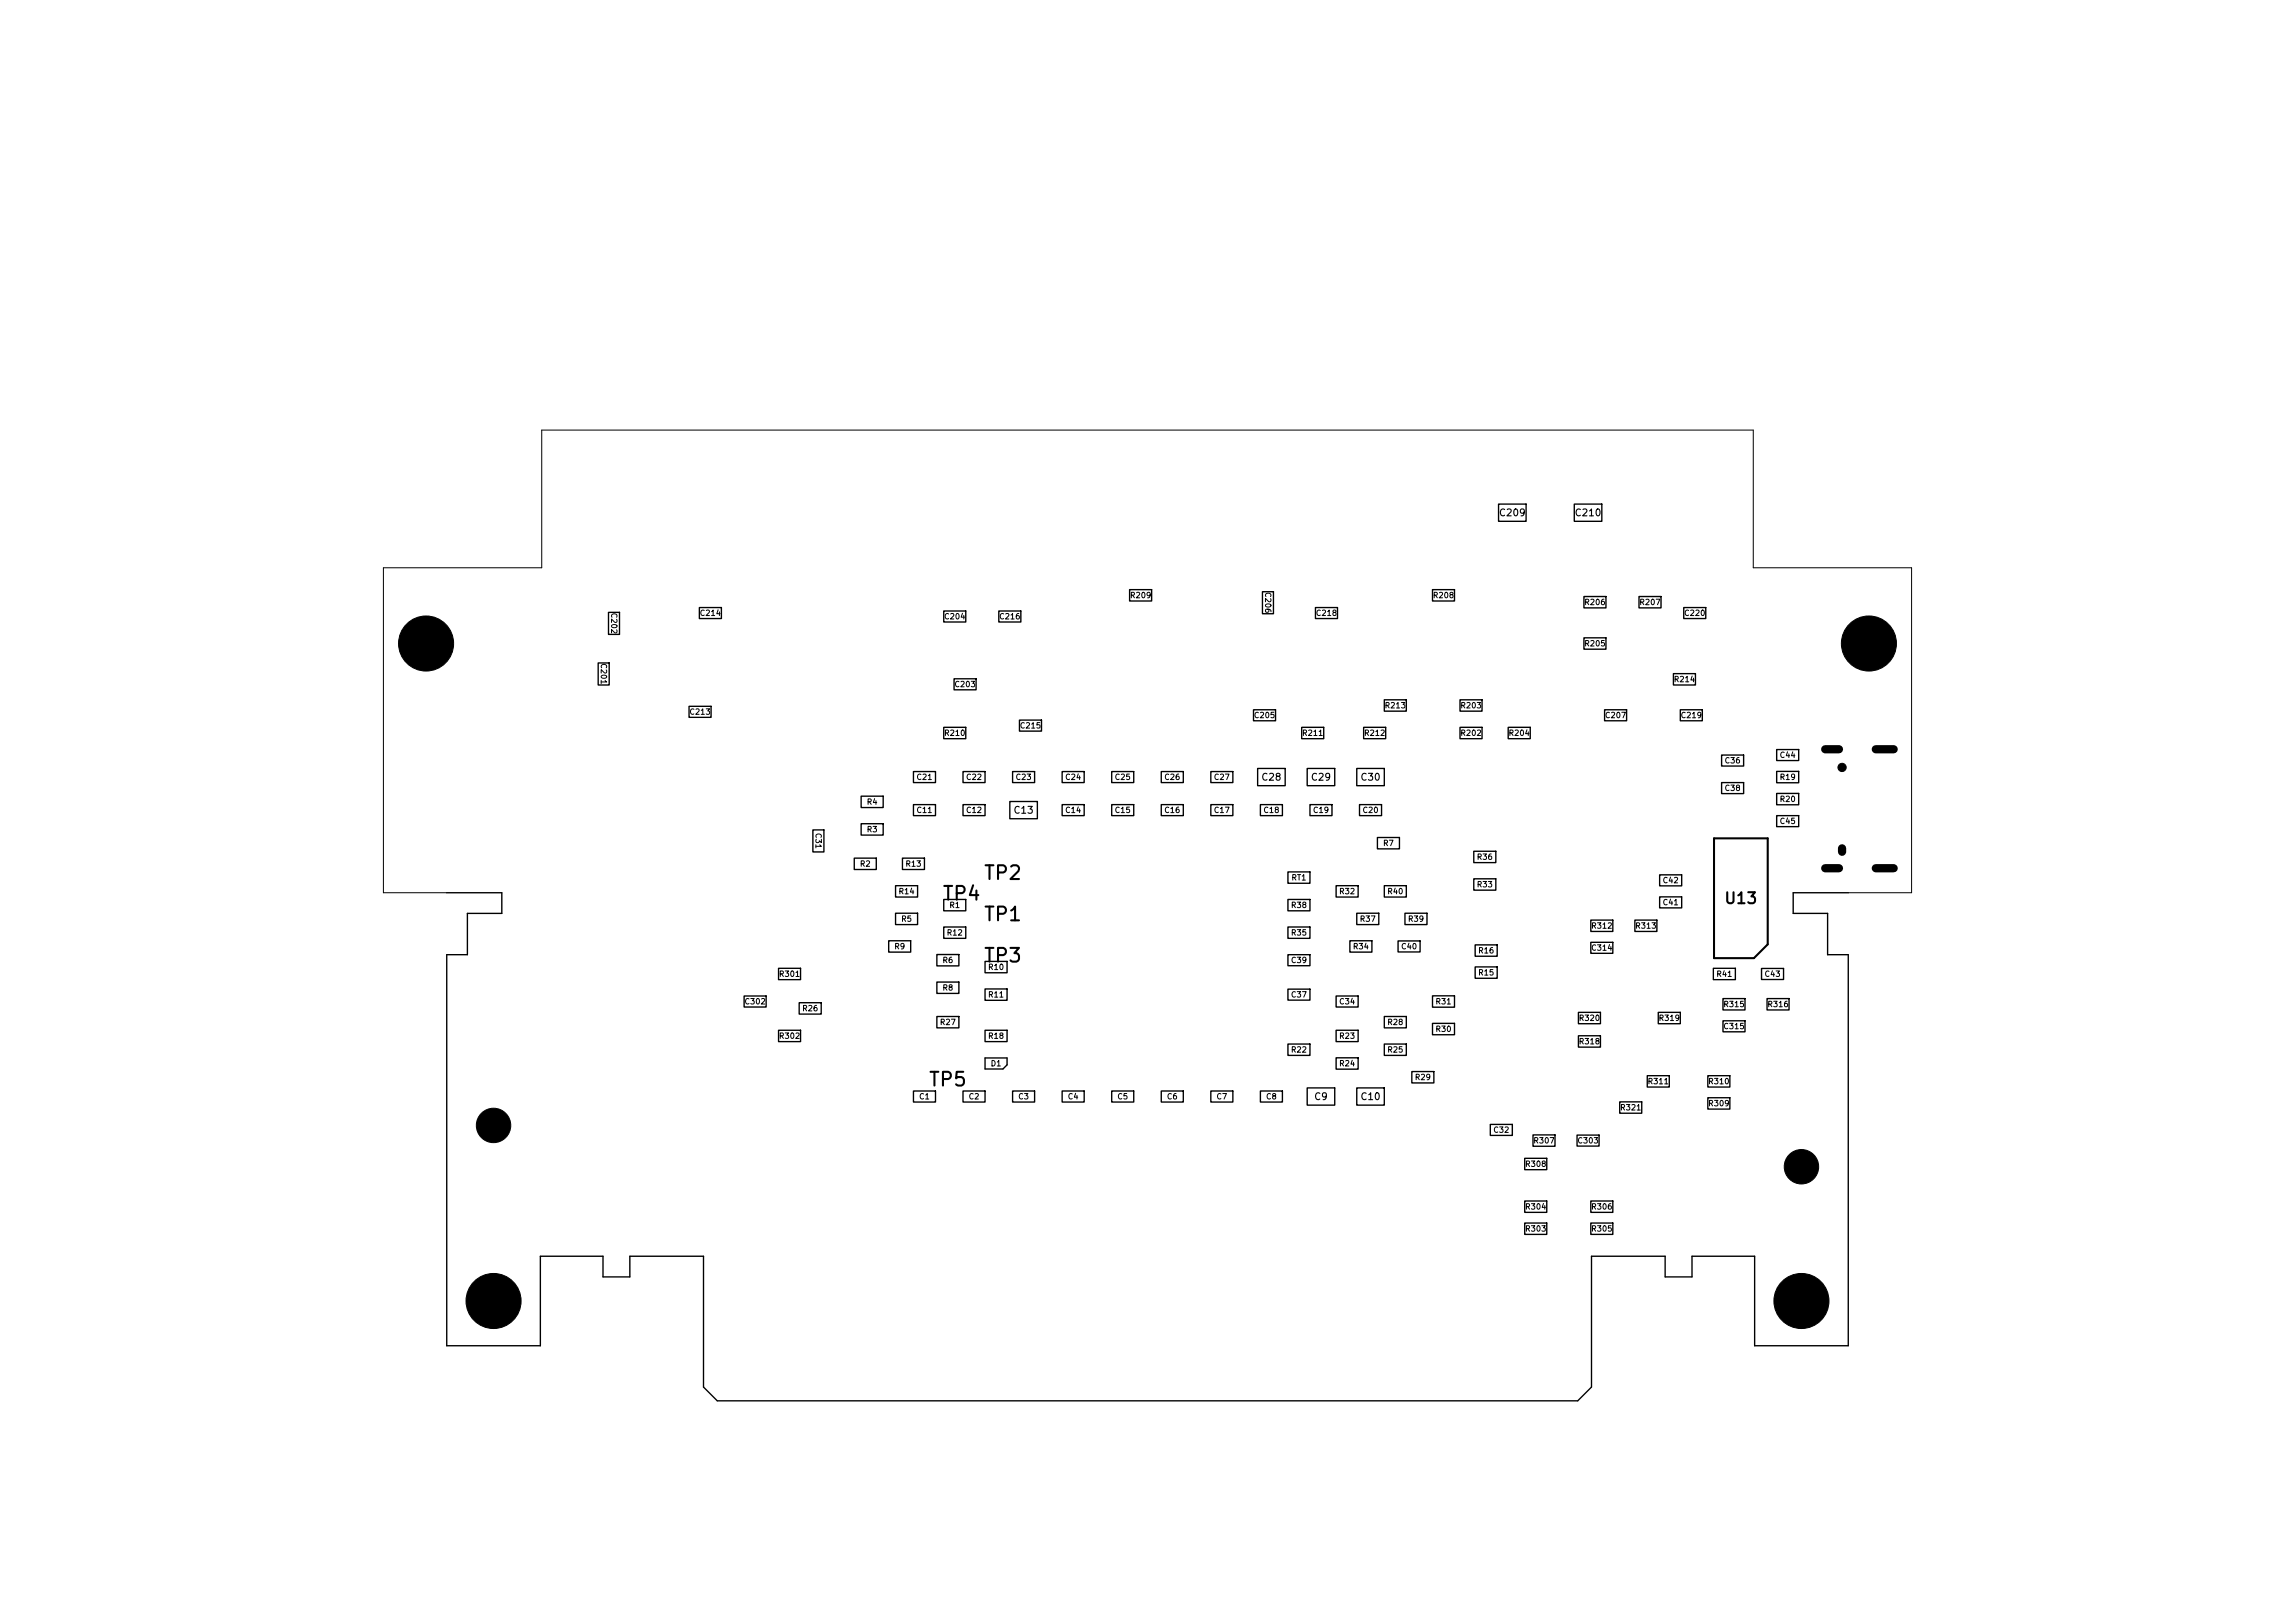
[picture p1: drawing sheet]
<svg xmlns="http://www.w3.org/2000/svg" width="297mm" height="210mm" viewBox="0 0 297 210" stroke-linecap="round" stroke-linejoin="round" font-family="sans-serif">
<defs><g id="words">
<g font-size="1.8">
<text x="121.9" y="117">TP4</text>
<text x="127.2" y="119.6">TP1</text>
<text x="127.2" y="114.3">TP2</text>
<text x="127.2" y="125">TP3</text>
<text x="120.1" y="141">TP5</text>
</g>
<text font-size="1.4" x="223" y="117.3">U13</text>
<g font-size=".9">
<text x="193.9" y="67">C209</text>
<text x="203.7" y="67">C210</text>
<text x="163.2" y="101.2">C28</text>
<text x="169.6" y="101.2">C29</text>
<text x="176" y="101.2">C30</text>
<text x="131.1" y="105.5">C13</text>
<text x="170" y="142.6">C9</text>
<text x="176" y="142.6">C10</text>
</g>
<g font-size=".7">
<text x="146.2" y="77.6">R209</text>
<text x="163.6" y="76.5" transform="rotate(90 163.6 76.5)">C206</text>
<text x="185.4" y="77.6">R208</text>
<text x="78.9" y="79.2" transform="rotate(90 78.9 79.2)">C202</text>
<text x="90.5" y="79.9">C214</text>
<text x="122.1" y="80.3">C204</text>
<text x="129.2" y="80.3">C216</text>
<text x="170.2" y="79.9">C218</text>
<text x="205" y="83.8">R205</text>
<text x="205" y="78.5">R206</text>
<text x="212.1" y="78.5">R207</text>
<text x="217.9" y="79.9">C220</text>
<text x="77.6" y="85.8" transform="rotate(90 77.6 85.8)">C201</text>
<text x="123.4" y="89.1">C203</text>
<text x="216.5" y="88.4">R214</text>
<text x="89.2" y="92.6">C213</text>
<text x="122.1" y="95.4">R210</text>
<text x="131.9" y="94.4">C215</text>
<text x="162.2" y="93.1">C205</text>
<text x="168.4" y="95.4">R211</text>
<text x="176.5" y="95.4">R212</text>
<text x="179.1" y="91.8">R213</text>
<text x="188.9" y="91.8">R203</text>
<text x="188.9" y="95.4">R202</text>
<text x="195.2" y="95.4">R204</text>
<text x="207.6" y="93.1">C207</text>
<text x="217.4" y="93.1">C219</text>
<text x="118.5" y="101.1">C21</text>
<text x="124.9" y="101.1">C22</text>
<text x="131.4" y="101.1">C23</text>
<text x="137.8" y="101.1">C24</text>
<text x="144.2" y="101.1">C25</text>
<text x="150.6" y="101.1">C26</text>
<text x="157" y="101.1">C27</text>
<text x="223.1" y="99">C36</text>
<text x="230.2" y="98.2">C44</text>
<text x="230.2" y="101.1">R19</text>
<text x="105.4" y="107.7" transform="rotate(90 105.4 107.7)">C31</text>
<text x="112.1" y="104.3">R4</text>
<text x="112.1" y="107.9">R3</text>
<text x="118.5" y="105.4">C11</text>
<text x="124.9" y="105.4">C12</text>
<text x="137.8" y="105.4">C14</text>
<text x="144.2" y="105.4">C15</text>
<text x="150.6" y="105.4">C16</text>
<text x="157" y="105.4">C17</text>
<text x="163.4" y="105.4">C18</text>
<text x="169.8" y="105.4">C19</text>
<text x="176.3" y="105.4">C20</text>
<text x="223.1" y="102.5">C38</text>
<text x="230.2" y="106.8">C45</text>
<text x="230.2" y="103.9">R20</text>
<text x="111.2" y="112.3">R2</text>
<text x="117.1" y="112.3">R13</text>
<text x="178.9" y="109.6">R7</text>
<text x="191" y="111.4">R36</text>
<text x="116.2" y="115.9">R14</text>
<text x="116.6" y="119.4">R5</text>
<text x="122.8" y="117.7">R1</text>
<text x="167" y="117.7">R38</text>
<text x="167.1" y="114.1">RT1</text>
<text x="173.2" y="115.9">R32</text>
<text x="175.9" y="119.4">R37</text>
<text x="179.5" y="115.9">R40</text>
<text x="182.1" y="119.4">R39</text>
<text x="191" y="115">R33</text>
<text x="215.1" y="114.5">C42</text>
<text x="215.1" y="117.3">C41</text>
<text x="115.7" y="123">R9</text>
<text x="121.9" y="124.8">R6</text>
<text x="122.5" y="121.2">R12</text>
<text x="127.8" y="125.7">R10</text>
<text x="167" y="124.8">C39</text>
<text x="167" y="121.2">R35</text>
<text x="175" y="123">R34</text>
<text x="181.2" y="123">C40</text>
<text x="191.2" y="123.5">R16</text>
<text x="205.9" y="120.3">R312</text>
<text x="205.9" y="123.2">C314</text>
<text x="211.6" y="120.3">R313</text>
<text x="96.3" y="130.1">C302</text>
<text x="100.7" y="126.6">R301</text>
<text x="103.7" y="131">R26</text>
<text x="121.9" y="128.3">R8</text>
<text x="127.8" y="129.2">R11</text>
<text x="167" y="129.2">C37</text>
<text x="173.2" y="130.1">C34</text>
<text x="185.7" y="130.1">R31</text>
<text x="191.2" y="126.4">R15</text>
<text x="222" y="126.6">R41</text>
<text x="223" y="130.5">R315</text>
<text x="228.3" y="126.6">C43</text>
<text x="228.7" y="130.5">R316</text>
<text x="100.7" y="134.6">R302</text>
<text x="121.6" y="132.8">R27</text>
<text x="127.8" y="134.6">R18</text>
<text x="167" y="136.4">R22</text>
<text x="173.2" y="134.6">R23</text>
<text x="179.5" y="136.4">R25</text>
<text x="179.5" y="132.8">R28</text>
<text x="185.7" y="133.7">R30</text>
<text x="204.2" y="132.3">R320</text>
<text x="204.2" y="135.3">R318</text>
<text x="214.6" y="132.3">R319</text>
<text x="223" y="133.3">C315</text>
<text x="118.9" y="142.4">C1</text>
<text x="125.3" y="142.4">C2</text>
<text x="128.1" y="138.1">D1</text>
<text x="131.7" y="142.4">C3</text>
<text x="138.1" y="142.4">C4</text>
<text x="144.5" y="142.4">C5</text>
<text x="150.9" y="142.4">C6</text>
<text x="157.4" y="142.4">C7</text>
<text x="163.8" y="142.4">C8</text>
<text x="173.2" y="138.1">R24</text>
<text x="183" y="139.9">R29</text>
<text x="209.6" y="143.8">R321</text>
<text x="213.2" y="140.5">R311</text>
<text x="221" y="140.5">R310</text>
<text x="221" y="143.3">R309</text>
<text x="193.2" y="146.7">C32</text>
<text x="198.4" y="148.1">R307</text>
<text x="204.1" y="148.1">C303</text>
<text x="197.3" y="151.2">R308</text>
<text x="197.3" y="156.7">R304</text>
<text x="197.3" y="159.5">R303</text>
<text x="205.9" y="156.7">R306</text>
<text x="205.9" y="159.5">R305</text>
</g>
</g></defs>
<g fill="none" stroke="#000" stroke-width=".18">
<path d="M78.7 79.2h1.5v2.9h-1.5zM90.5 78.6h2.9v1.4h-2.9zM122.1 79.1h2.9v1.4h-2.9zM129.3 79.1h2.8v1.4h-2.8zM146.2 76.3h2.8v1.5h-2.8zM163.4 76.6h1.4v2.8h-1.4zM170.2 78.6h2.9v1.4h-2.9zM185.4 76.3h2.8v1.5h-2.8zM193.9 65.2h3.6v2.3h-3.6zM203.7 65.2h3.6v2.3h-3.6zM205 77.2h2.8v1.5h-2.8zM212.1 77.2h2.9v1.5h-2.9z"/>
<path d="M217.9 78.6h2.8v1.4h-2.8zM77.4 85.8h1.4v2.8h-1.4zM89.2 91.4h2.8v1.4h-2.8zM118.2 99.8h2.9v1.5h-2.9zM122.1 94.1h2.9v1.5h-2.9zM123.5 87.8h2.8v1.5h-2.8zM124.6 99.8h2.9v1.5h-2.9zM131 99.8h2.9v1.5h-2.9zM131.9 93.2h2.9v1.4h-2.9zM137.5 99.8h2.8v1.5h-2.8zM143.9 99.8h2.8v1.5h-2.8zM150.3 99.8h2.8v1.5h-2.8z"/>
<path d="M156.7 99.8h2.8v1.5h-2.8zM162.2 91.8h2.9v1.5h-2.9zM162.8 99.4h3.5v2.3h-3.5zM168.5 94.1h2.8v1.5h-2.8zM169.2 99.4h3.5v2.3h-3.5zM175.6 99.4h3.5v2.3h-3.5zM176.5 94.1h2.8v1.5h-2.8zM179.1 90.5h2.9v1.5h-2.9zM188.9 90.5h2.9v1.5h-2.9zM188.9 94.1h2.9v1.5h-2.9zM195.2 94.1h2.8v1.5h-2.8zM205 82.5h2.8v1.5h-2.8z"/>
<path d="M207.7 91.8h2.8v1.5h-2.8zM216.6 87.2h2.8v1.4h-2.8zM217.5 91.8h2.8v1.5h-2.8zM222.8 97.7h2.8v1.4h-2.8zM229.9 97h2.9v1.4h-2.9zM229.9 99.8h2.9v1.5h-2.9zM57.8 115.5h7.1v2.7h-4.4v5.3h-2.7v50.6h12.1v-11.5h8.1v2.6h3.5v-2.6h9.5v16.9l1.8 1.8h111.4l1.8-1.8v-16.9h9.5v2.6h3.5v-2.6h8.1v11.5h12.1v-50.6h-2.7v-5.3h-4.4v-2.7h7.1M105.2 107.4h1.4v2.8h-1.4zM110.6 111h2.8v1.5h-2.8zM111.4 103h2.9v1.5h-2.9zM111.4 106.6h2.9v1.5h-2.9zM115.9 118.2h2.8v1.4h-2.8z"/>
<path d="M115.9 114.6h2.8v1.5h-2.8zM116.8 111h2.8v1.5h-2.8zM118.2 104.1h2.9v1.4h-2.9zM122.1 116.4h2.9v1.5h-2.9zM122.1 119.9h2.9v1.5h-2.9zM124.6 104.1h2.9v1.4h-2.9zM130.7 103.7h3.5v2.2h-3.5zM137.5 104.1h2.8v1.4h-2.8zM143.9 104.1h2.8v1.4h-2.8zM150.3 104.1h2.8v1.4h-2.8zM156.7 104.1h2.8v1.4h-2.8zM163.1 104.1h2.9v1.4h-2.9z"/>
<path d="M166.7 116.4h2.8v1.5h-2.8zM166.7 112.8h2.8v1.5h-2.8zM166.7 119.9h2.8v1.5h-2.8zM169.5 104.1h2.9v1.4h-2.9zM172.9 114.6h2.9v1.5h-2.9zM175.6 118.2h2.8v1.4h-2.8zM175.9 104.1h2.9v1.4h-2.9zM178.3 108.4h2.8v1.4h-2.8zM179.1 114.6h2.9v1.5h-2.9zM181.8 118.2h2.9v1.4h-2.9zM190.7 113.7h2.9v1.5h-2.9zM190.7 110.1h2.9v1.5h-2.9z"/>
<path d="M205.9 119.1h2.8v1.4h-2.8zM211.6 119.1h2.8v1.4h-2.8zM214.8 113.2h2.8v1.4h-2.8zM214.8 116.1h2.8v1.4h-2.8zM222.8 101.3h2.8v1.4h-2.8zM229.9 105.5h2.9v1.5h-2.9zM229.9 102.7h2.9v1.4h-2.9zM96.3 128.9h2.8v1.4h-2.8zM100.8 125.3h2.8v1.5h-2.8zM100.8 133.3h2.8v1.5h-2.8zM103.4 129.7h2.9v1.5h-2.9zM115 121.7h2.9v1.5h-2.9z"/>
<path d="M121.2 127.1h2.9v1.4h-2.9zM121.2 131.5h2.9v1.5h-2.9zM121.2 123.5h2.9v1.5h-2.9zM127.5 124.4h2.8v1.5h-2.8zM127.5 133.3h2.8v1.5h-2.8zM127.5 128h2.8v1.4h-2.8zM127.5 136.9h2.8v.9l-.5 .5h-2.3zM166.7 123.5h2.8v1.5h-2.8zM166.7 135.1h2.8v1.5h-2.8zM166.7 128h2.8v1.4h-2.8zM172.9 128.9h2.9v1.4h-2.9zM172.9 136.9h2.9v1.4h-2.9z"/>
<path d="M172.9 133.3h2.9v1.5h-2.9zM174.7 121.7h2.8v1.5h-2.8zM179.1 135.1h2.9v1.5h-2.9zM179.1 131.5h2.9v1.5h-2.9zM180.9 121.8h2.9v1.4h-2.9zM182.7 138.7h2.9v1.4h-2.9zM185.4 132.4h2.8v1.5h-2.8zM185.4 128.9h2.8v1.4h-2.8zM190.9 122.3h2.9v1.4h-2.9zM190.9 125.1h2.9v1.5h-2.9zM204.3 131h2.8v1.5h-2.8zM204.3 134h2.8v1.5h-2.8z"/>
<path d="M205.9 121.9h2.8v1.5h-2.8zM213.2 139.2h2.8v1.5h-2.8zM214.6 131h2.9v1.5h-2.9zM221 139.2h2.9v1.5h-2.9zM221.7 125.3h2.9v1.5h-2.9zM223 132.1h2.8v1.4h-2.8zM223 129.2h2.8v1.5h-2.8zM228 125.3h2.8v1.4h-2.8zM228.7 129.2h2.8v1.5h-2.8zM118.2 141.2h2.9v1.4h-2.9zM124.6 141.2h2.9v1.4h-2.9zM131 141.2h2.9v1.4h-2.9z"/>
<path d="M137.5 141.2h2.8v1.4h-2.8zM143.9 141.2h2.8v1.4h-2.8zM150.3 141.2h2.8v1.4h-2.8zM156.7 141.2h2.8v1.4h-2.8zM163.1 141.2h2.9v1.4h-2.9zM169.2 140.8h3.5v2.2h-3.5zM175.6 140.8h3.5v2.2h-3.5zM192.9 145.5h2.8v1.4h-2.8zM197.3 155.4h2.9v1.5h-2.9zM197.3 149.9h2.9v1.4h-2.9zM197.3 158.3h2.9v1.4h-2.9zM198.4 146.9h2.8v1.4h-2.8z"/>
<path d="M204.1 146.9h2.8v1.4h-2.8zM205.9 155.4h2.8v1.5h-2.8zM205.9 158.3h2.8v1.4h-2.8zM209.6 142.6h2.9v1.4h-2.9zM221 142h2.9v1.5h-2.9z"/>
</g>
<path d="M221.8 108.5h7v13.7l-1.8 1.8h-5.2z" fill="none" stroke="#000" stroke-width=".27"/>
<path d="M57.8 115.5h-8.2v-42h20.5v-17.8h156.8v17.8h20.5v42h-8.2" fill="none" stroke="#000" stroke-width=".13"/>
<g fill="#000" stroke="#000" stroke-width=".13">
<circle cx="55.1" cy="83.3" r="3.6"/>
<circle cx="238.4" cy="99.3" r=".53"/>
<circle cx="241.9" cy="83.3" r="3.6"/>
<circle cx="63.9" cy="145.6" r="2.23"/>
<circle cx="233.1" cy="151" r="2.23"/>
<circle cx="63.9" cy="168.3" r="3.6"/>
<circle cx="233.1" cy="168.3" r="3.6"/>
</g>
<path d="M236.2 97h1.8M242.8 97h2.3M236.2 112.3h1.8M238.4 109.8v.4M242.8 112.3h2.3" fill="none" stroke="#000" stroke-width="1.1"/>
<use href="#words"/>
</svg>
